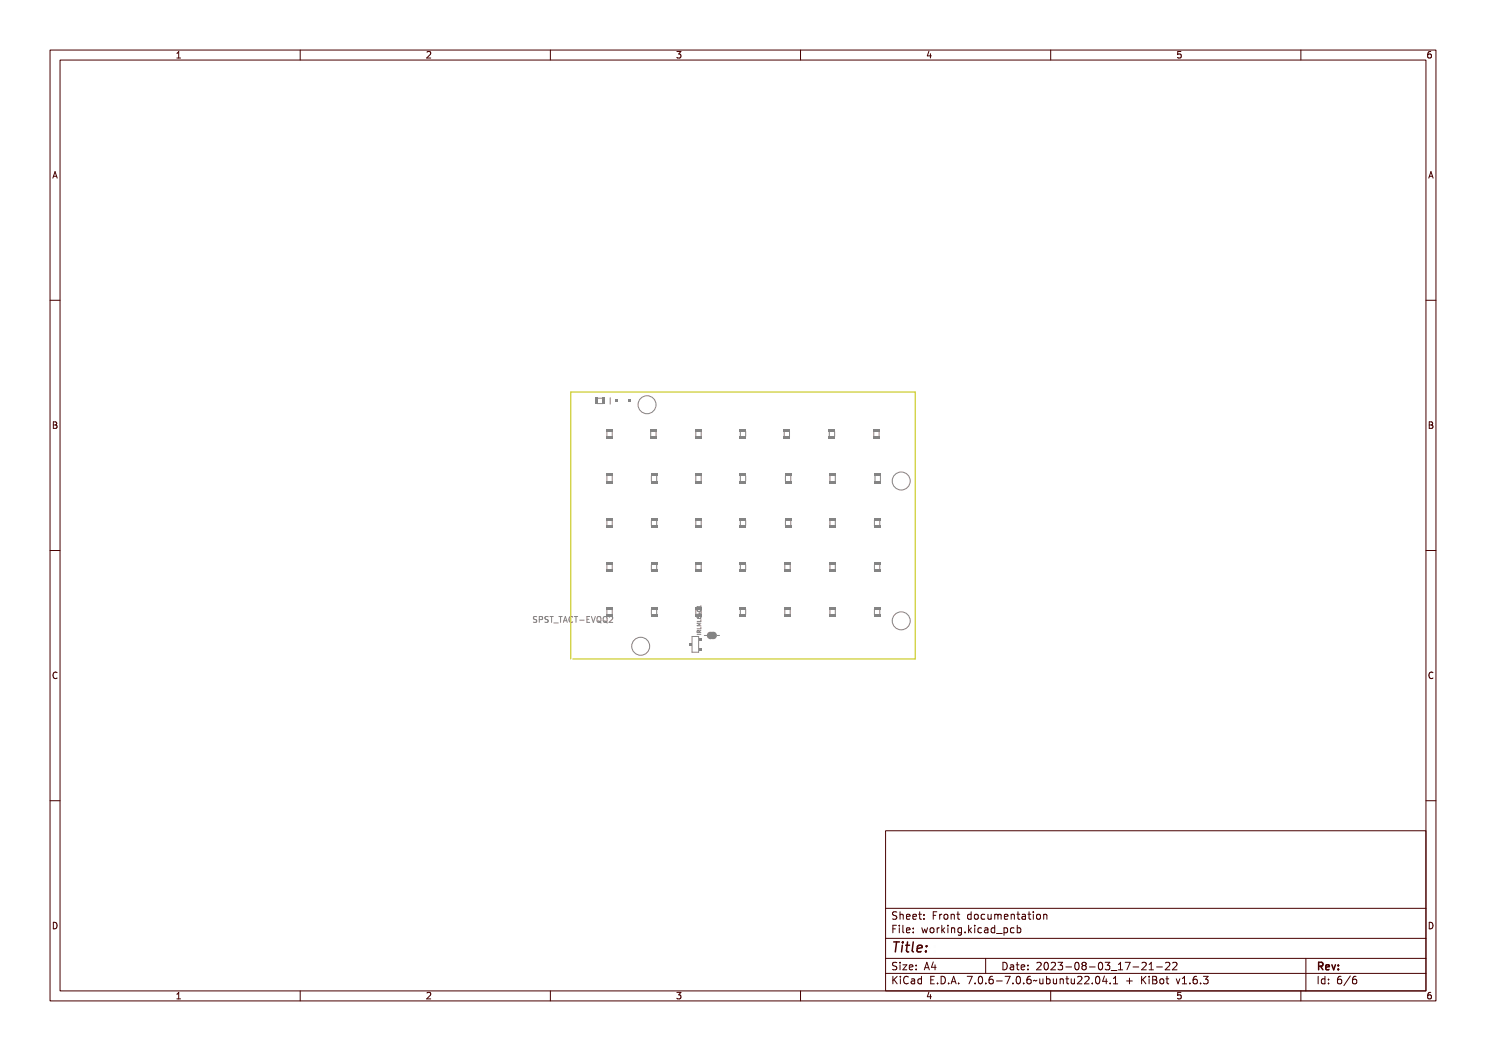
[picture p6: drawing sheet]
<svg xmlns="http://www.w3.org/2000/svg" width="297mm" height="210mm" viewBox="0 0 297 210" stroke-linecap="round" stroke-linejoin="round" font-family="sans-serif">
<defs><g id="words">
<text font-size="2.7" fill="#480000" x="178" y="190.3">Title:</text>
<g font-size="2" fill="#480000">
<text x="178" y="183.7">Sheet: Front documentation</text>
<text x="178" y="186.5">File: working.kicad_pcb</text>
<text x="178" y="193.9">Size: A4</text>
<text x="178" y="196.6">KiCad E.D.A. 7.0.6-7.0.6~ubuntu22.04.1 + KiBot v1.6.3</text>
<text x="200" y="193.9">Date: 2023-08-03_17-21-22</text>
<text x="263" y="196.6">Id: 6/6</text>
<text x="263" y="193.9">Rev:</text>
</g>
<g font-size="1.7" fill="#480000">
<text x="35" y="11.7">1</text>
<text x="85" y="11.7">2</text>
<text x="135" y="11.7">3</text>
<text x="185" y="11.7">4</text>
<text x="235" y="11.7">5</text>
<text x="285" y="11.7">6</text>
<text x="10.5" y="35.7">A</text>
<text x="285.5" y="35.7">A</text>
<text x="10.5" y="85.6">B</text>
<text x="285.5" y="85.6">B</text>
<text x="10.5" y="135.7">C</text>
<text x="285.5" y="135.7">C</text>
<text x="10.5" y="185.6">D</text>
<text x="285.5" y="185.6">D</text>
<text x="35" y="199.7">1</text>
<text x="85" y="199.7">2</text>
<text x="135" y="199.7">3</text>
<text x="185" y="199.7">4</text>
<text x="235" y="199.7">5</text>
<text x="285" y="199.7">6</text>
</g>
<text font-size="1.6" fill="#848484" x="108.6" y="124.4">SPST_TACT-EVQQ2</text>
</g></defs>
<g fill="none" stroke="#848484" stroke-width=".2">
<path d="M107.3 123.2h-.5l-.2 .2 .1 .3 .5 .2v.4h-.6M107.8 123.8h.4M108.2 123.2h-.4v1.2M108.8 123.3h.4h.2l-.1 .1a.23 .23 0 0 0-.3-.1 .23 .23 0 0 0-.1 .3 .23 .23 0 0 0 .2 .2 .36 .36 0 0 1 .2 .6 .36 .36 0 0 1-.6-.2 .27 .27 0 0 0 .4 .1 .27 .27 0 0 0 .1-.4 .37 .37 0 0 1-.4-.1 .37 .37 0 0 1 0-.5zM109.7 123.3h.3a.37 .37 0 0 1 .4 .4 .37 .37 0 0 1-.6 .3v.4h-.1zM109.8 123.4h.2a.22 .22 0 0 1 .3 .2 .22 .22 0 0 1-.3 .2h-.2zM110.7 123.3h.4h.2l-.1 .1a.23 .23 0 0 0-.3-.1 .23 .23 0 0 0-.1 .3 .23 .23 0 0 0 .2 .2 .36 .36 0 0 1 .2 .6 .36 .36 0 0 1-.6-.2 .27 .27 0 0 0 .4 .1 .27 .27 0 0 0 .1-.4 .37 .37 0 0 1-.4-.1 .37 .37 0 0 1 0-.5zM111.5 123.3h.8v.1h-.3v1h-.2v-1h-.3zM112.4 124.7l.9 .1zM113.4 123.3h.8v.1h-.3v1h-.2v-1h-.3zM114.6 123.3h.2l.4 1.1h-.2l-.1-.3h-.4l-.1 .3h-.1zM114.7 123.4l.2 .6h-.3z"/>
<path d="M115.4 123.4l.4-.2 .2 .1v.2a.4 .4 0 0 0-.5 .3 .4 .4 0 0 0 .5 .4v.2a.58 .58 0 0 1-.7-.3 .58 .58 0 0 1 .1-.7zM116.2 123.3h.9v.1h-.4v1h-.2v-1h-.3zM117.4 123.9h.4v.1h-.4zM118.2 123.3h.7v.1h-.6v.3h.5v.2h-.5v.4h.6v.1h-.7zM119 123.3h.2l.2 1 .3-1h.2l-.4 1.1h-.1zM120.1 123.4a.47 .47 0 0 1 .6 0 .47 .47 0 0 1 .1 .6l-.2 .4 .1 .1-.1 .1-.2-.2a.57 .57 0 0 1-.4-.9zM120.3 123.4a.46 .46 0 0 1 .3 .4 .46 .46 0 0 1-.3 .5l-.1-.5zM121 123.4a.47 .47 0 0 1 .7 0 .47 .47 0 0 1 0 .6l-.2 .4 .2 .1-.2 .1-.1-.2a.57 .57 0 0 1-.4-.9zM121.2 123.4a.46 .46 0 0 1 .4 .4 .46 .46 0 0 1-.4 .5l-.1-.5zM121.9 123.3a.41 .41 0 0 1 .7 .1 .41 .41 0 0 1-.3 .6l-.2 .3h.5v.1h-.7l.4-.5a.28 .28 0 0 0 .1-.5 .28 .28 0 0 0-.5 .1zM138.3 127.2h1.3v3.1h-1.3zM139.3 126.8h.8"/>
<path d="M139.3 123.2l.2 .4h.4l.2-.1-.1-.3h-.3l.1 .4M139.4 126.5l.1 .1h.5l.1-.1v.4l-.1-.2h-.5l-.1 .2zM139.4 125.6h.6l.1-.4v.5zM139.4 124.6h.7l-.6 .1 .4 .1-.4 .2 .6 .1h-.7v-.1l.4-.1-.4-.2zM139.4 124.4h.6l.1-.4v.5zM139.4 122.9l.5-.1 .2 .2h-.2l-.1 .3zM139.4 121.8h.6l.1-.2v.4l-.1-.1h-.5l-.1 .1zM139.4 123.5l.1 .3h.2a.24 .24 0 0 1 .1-.4 .24 .24 0 0 1 .3 .2 .24 .24 0 0 1-.2 .3 .34 .34 0 0 1-.4 0 .34 .34 0 0 1-.1-.4zM139.4 121.8a.36 .36 0 0 1 .4-.1 .36 .36 0 0 1 .2 .4 .37 .37 0 0 1-.4 .1 .37 .37 0 0 1-.2-.4zM139.4 125.9h.3l.1 .1 .3-.2-.3 .3 .3 .2h-.7zM139.5 122.4a.33 .33 0 0 1 .5 .1 .33 .33 0 0 1-.5-.1zM139.5 122.3h.6a.36 .36 0 0 1-.3 .4 .36 .36 0 0 1-.4-.4z"/>
<path d="M139.5 123h.4v.2zM139.5 126h.2v.2h-.2zM139.6 122.5h.5M139.7 126.4v-.4h-.3l-.1 .4h.8M139.8 122.4v.5l-.5-.2M140.1 126l-.4 .2M140.1 121v.4M140.1 123.8v.4h-.8M140.1 125.3v.3h-.8M140.1 124.5h-.8l.6 .3-.6 .2h.8M140.1 121.2h-.8l.2 .2"/>
<circle cx="139.7" cy="122.4" r=".07"/>
<circle cx="139.9" cy="123.6" r=".16"/>
</g>
<g fill="#848484">
<path d="M139.7 129.5h.6v.4h-.6z" fill-rule="evenodd"/>
<path d="M137.7 128.5h.6v.5h-.6z" fill-rule="evenodd"/>
<path d="M139.7 127.6h.6v.4h-.6z" fill-rule="evenodd"/>
</g>
<path d="M174.8 121.8v1M175.8 121.8v1" fill="none" stroke="#848484" stroke-width=".2"/>
<g fill="#848484">
<path d="M174.6 122.7h1.3v.6h-1.3z" fill-rule="evenodd"/>
<path d="M174.6 121.3h1.3v.6h-1.3z" fill-rule="evenodd"/>
</g>
<path d="M165.9 95.1v1M166.9 95.1v1" fill="none" stroke="#848484" stroke-width=".2"/>
<g fill="#848484">
<path d="M165.8 96h1.3v.6h-1.3z" fill-rule="evenodd"/>
<path d="M165.8 94.6h1.3v.6h-1.3z" fill-rule="evenodd"/>
</g>
<path d="M174.8 104v1M175.8 104v1M140.8 127h.5M143.3 127h.5" fill="none" stroke="#848484" stroke-width=".2"/>
<path d="M142 126.8l-.1 .2 .1 .1M142.5 126.8l.2 .2-.2 .1" fill="none" stroke="#848484" stroke-width="1.3"/>
<g fill="#848484">
<path d="M174.6 104.9h1.3v.6h-1.3z" fill-rule="evenodd"/>
<path d="M174.6 103.5h1.3v.6h-1.3z" fill-rule="evenodd"/>
</g>
<path d="M139.1 104v1M140.1 104v1" fill="none" stroke="#848484" stroke-width=".2"/>
<g fill="#848484">
<path d="M139 104.9h1.3v.6h-1.3z" fill-rule="evenodd"/>
<path d="M139 103.5h1.3v.6h-1.3z" fill-rule="evenodd"/>
</g>
<path d="M139.1 121.8v1M140.1 121.8v1" fill="none" stroke="#848484" stroke-width=".2"/>
<g fill="#848484">
<path d="M139 122.7h1.3v.6h-1.3z" fill-rule="evenodd"/>
<path d="M139 121.3h1.3v.6h-1.3z" fill-rule="evenodd"/>
</g>
<path d="M121.3 104v1M122.4 104v1" fill="none" stroke="#848484" stroke-width=".2"/>
<g fill="#848484">
<path d="M121.2 104.9h1.3v.6h-1.3z" fill-rule="evenodd"/>
<path d="M121.2 103.5h1.3v.6h-1.3z" fill-rule="evenodd"/>
</g>
<path d="M165.9 121.8v1M166.9 121.8v1" fill="none" stroke="#848484" stroke-width=".2"/>
<g fill="#848484">
<path d="M165.8 122.7h1.3v.6h-1.3z" fill-rule="evenodd"/>
<path d="M165.8 121.3h1.3v.6h-1.3z" fill-rule="evenodd"/>
</g>
<path d="M148 112.9v1M149 112.9v1" fill="none" stroke="#848484" stroke-width=".2"/>
<g fill="#848484">
<path d="M147.9 113.8h1.3v.6h-1.3z" fill-rule="evenodd"/>
<path d="M147.9 112.4h1.3v.6h-1.3z" fill-rule="evenodd"/>
</g>
<path d="M165.7 86.2v1M166.8 86.2v1" fill="none" stroke="#848484" stroke-width=".2"/>
<g fill="#848484">
<path d="M165.6 87.1h1.3v.6h-1.3z" fill-rule="evenodd"/>
<path d="M165.6 85.7h1.3v.6h-1.3z" fill-rule="evenodd"/>
</g>
<path d="M130.2 121.8v1M131.3 121.8v1" fill="none" stroke="#848484" stroke-width=".2"/>
<g fill="#848484">
<path d="M130.1 122.7h1.3v.6h-1.3z" fill-rule="evenodd"/>
<path d="M130.1 121.3h1.3v.6h-1.3z" fill-rule="evenodd"/>
</g>
<path d="M148 104v1M149 104v1" fill="none" stroke="#848484" stroke-width=".2"/>
<g fill="#848484">
<path d="M147.9 104.9h1.3v.6h-1.3z" fill-rule="evenodd"/>
<path d="M147.9 103.5h1.3v.6h-1.3z" fill-rule="evenodd"/>
</g>
<path d="M174.6 86.2v1M175.7 86.2v1" fill="none" stroke="#848484" stroke-width=".2"/>
<g fill="#848484">
<path d="M174.5 87.1h1.3v.6h-1.3z" fill-rule="evenodd"/>
<path d="M174.5 85.7h1.3v.6h-1.3z" fill-rule="evenodd"/>
</g>
<path d="M139.1 112.9v1M140.1 112.9v1" fill="none" stroke="#848484" stroke-width=".2"/>
<g fill="#848484">
<path d="M139 113.8h1.3v.6h-1.3z" fill-rule="evenodd"/>
<path d="M139 112.4h1.3v.6h-1.3z" fill-rule="evenodd"/>
</g>
<path d="M174.8 112.9v1M175.8 112.9v1" fill="none" stroke="#848484" stroke-width=".2"/>
<g fill="#848484">
<path d="M174.6 113.8h1.3v.6h-1.3z" fill-rule="evenodd"/>
<path d="M174.6 112.4h1.3v.6h-1.3z" fill-rule="evenodd"/>
</g>
<path d="M122 79.5v1.2" fill="none" stroke="#848484" stroke-width=".2"/>
<g fill="#848484">
<path d="M123 79.9h.5v.5h-.5z" fill-rule="evenodd"/>
<path d="M125.5 79.9h.5v.5h-.5z" fill-rule="evenodd"/>
</g>
<path d="M148 95.1v1M149 95.1v1" fill="none" stroke="#848484" stroke-width=".2"/>
<g fill="#848484">
<path d="M147.9 96h1.3v.6h-1.3z" fill-rule="evenodd"/>
<path d="M147.9 94.6h1.3v.6h-1.3z" fill-rule="evenodd"/>
</g>
<path d="M130.2 95.1v1M131.3 95.1v1" fill="none" stroke="#848484" stroke-width=".2"/>
<g fill="#848484">
<path d="M130.1 96h1.3v.6h-1.3z" fill-rule="evenodd"/>
<path d="M130.1 94.6h1.3v.6h-1.3z" fill-rule="evenodd"/>
</g>
<path d="M165.9 104v1M166.9 104v1" fill="none" stroke="#848484" stroke-width=".2"/>
<g fill="#848484">
<path d="M165.8 104.9h1.3v.6h-1.3z" fill-rule="evenodd"/>
<path d="M165.8 103.5h1.3v.6h-1.3z" fill-rule="evenodd"/>
</g>
<path d="M139.1 86.2v1M140.1 86.2v1" fill="none" stroke="#848484" stroke-width=".2"/>
<g fill="#848484">
<path d="M139 87.1h1.3v.6h-1.3z" fill-rule="evenodd"/>
<path d="M139 85.7h1.3v.6h-1.3z" fill-rule="evenodd"/>
</g>
<path d="M148 86.2v1M149 86.2v1" fill="none" stroke="#848484" stroke-width=".2"/>
<g fill="#848484">
<path d="M147.9 87.1h1.3v.6h-1.3z" fill-rule="evenodd"/>
<path d="M147.9 85.7h1.3v.6h-1.3z" fill-rule="evenodd"/>
</g>
<path d="M157 95.1v1M158.1 95.1v1" fill="none" stroke="#848484" stroke-width=".2"/>
<g fill="#848484">
<path d="M156.9 96h1.3v.6h-1.3z" fill-rule="evenodd"/>
<path d="M156.9 94.6h1.3v.6h-1.3z" fill-rule="evenodd"/>
</g>
<path d="M121.3 112.9v1M122.4 112.9v1" fill="none" stroke="#848484" stroke-width=".2"/>
<g fill="#848484">
<path d="M121.2 113.8h1.3v.6h-1.3z" fill-rule="evenodd"/>
<path d="M121.2 112.4h1.3v.6h-1.3z" fill-rule="evenodd"/>
</g>
<path d="M156.7 86.2v1M157.8 86.2v1" fill="none" stroke="#848484" stroke-width=".2"/>
<g fill="#848484">
<path d="M156.6 87.1h1.3v.6h-1.3z" fill-rule="evenodd"/>
<path d="M156.6 85.7h1.3v.6h-1.3z" fill-rule="evenodd"/>
</g>
<path d="M121.3 121.8v1M122.4 121.8v1" fill="none" stroke="#848484" stroke-width=".2"/>
<g fill="#848484">
<path d="M121.2 122.7h1.3v.6h-1.3z" fill-rule="evenodd"/>
<path d="M121.2 121.3h1.3v.6h-1.3z" fill-rule="evenodd"/>
</g>
<path d="M156.9 121.8v1M157.9 121.8v1" fill="none" stroke="#848484" stroke-width=".2"/>
<g fill="#848484">
<path d="M156.7 122.7h1.3v.6h-1.3z" fill-rule="evenodd"/>
<path d="M156.7 121.3h1.3v.6h-1.3z" fill-rule="evenodd"/>
</g>
<path d="M156.9 112.9v1M157.9 112.9v1" fill="none" stroke="#848484" stroke-width=".2"/>
<g fill="#848484">
<path d="M156.7 113.8h1.3v.6h-1.3z" fill-rule="evenodd"/>
<path d="M156.7 112.4h1.3v.6h-1.3z" fill-rule="evenodd"/>
</g>
<path d="M139.1 95.1v1M140.1 95.1v1" fill="none" stroke="#848484" stroke-width=".2"/>
<g fill="#848484">
<path d="M139 96h1.3v.6h-1.3z" fill-rule="evenodd"/>
<path d="M139 94.6h1.3v.6h-1.3z" fill-rule="evenodd"/>
</g>
<path d="M165.9 112.9v1M166.9 112.9v1" fill="none" stroke="#848484" stroke-width=".2"/>
<g fill="#848484">
<path d="M165.8 113.8h1.3v.6h-1.3z" fill-rule="evenodd"/>
<path d="M165.8 112.4h1.3v.6h-1.3z" fill-rule="evenodd"/>
</g>
<path d="M130.1 86.2v1M131.1 86.2v1" fill="none" stroke="#848484" stroke-width=".2"/>
<g fill="#848484">
<path d="M129.9 87.1h1.3v.6h-1.3z" fill-rule="evenodd"/>
<path d="M129.9 85.7h1.3v.6h-1.3z" fill-rule="evenodd"/>
</g>
<g fill="none" stroke="#848484" stroke-width=".2">
<path d="M174.9 95.1v1M176 95.1v1"/>
<circle cx="129.3" cy="80.9" r="1.8"/>
<circle cx="180.1" cy="96.1" r="1.8"/>
<circle cx="128.1" cy="129.1" r="1.8"/>
<circle cx="180.1" cy="124.1" r="1.8"/>
</g>
<g fill="#848484">
<path d="M174.8 96h1.3v.6h-1.3z" fill-rule="evenodd"/>
<path d="M174.8 94.6h1.3v.6h-1.3z" fill-rule="evenodd"/>
</g>
<path d="M157 104v1M158.1 104v1" fill="none" stroke="#848484" stroke-width=".2"/>
<g fill="#848484">
<path d="M156.9 104.9h1.3v.6h-1.3z" fill-rule="evenodd"/>
<path d="M156.9 103.5h1.3v.6h-1.3z" fill-rule="evenodd"/>
</g>
<path d="M121.3 86.2v1M122.4 86.2v1" fill="none" stroke="#848484" stroke-width=".2"/>
<g fill="#848484">
<path d="M121.2 87.1h1.3v.6h-1.3z" fill-rule="evenodd"/>
<path d="M121.2 85.7h1.3v.6h-1.3z" fill-rule="evenodd"/>
</g>
<path d="M148 121.8v1M149 121.8v1" fill="none" stroke="#848484" stroke-width=".2"/>
<g fill="#848484">
<path d="M147.9 122.7h1.3v.6h-1.3z" fill-rule="evenodd"/>
<path d="M147.9 121.3h1.3v.6h-1.3z" fill-rule="evenodd"/>
</g>
<path d="M130.2 112.9v1M131.3 112.9v1" fill="none" stroke="#848484" stroke-width=".2"/>
<g fill="#848484">
<path d="M130.1 113.8h1.3v.6h-1.3z" fill-rule="evenodd"/>
<path d="M130.1 112.4h1.3v.6h-1.3z" fill-rule="evenodd"/>
</g>
<path d="M130.2 104v1M131.3 104v1" fill="none" stroke="#848484" stroke-width=".2"/>
<g fill="#848484">
<path d="M130.1 104.9h1.3v.6h-1.3z" fill-rule="evenodd"/>
<path d="M130.1 103.5h1.3v.6h-1.3z" fill-rule="evenodd"/>
</g>
<path d="M121.3 95.1v1M122.4 95.1v1" fill="none" stroke="#848484" stroke-width=".2"/>
<g fill="#848484">
<path d="M121.2 96h1.3v.6h-1.3z" fill-rule="evenodd"/>
<path d="M121.2 94.6h1.3v.6h-1.3z" fill-rule="evenodd"/>
</g>
<path d="M119.4 79.6h1M119.4 80.6h1" fill="none" stroke="#848484" stroke-width=".2"/>
<g fill="#848484">
<path d="M118.9 79.5h.6v1.3h-.6z" fill-rule="evenodd"/>
<path d="M120.3 79.5h.6v1.3h-.6z" fill-rule="evenodd"/>
</g>
<path d="M114.1 131.7v-53.4h68.8v53.4h-68.4" fill="none" stroke="#c2c200" stroke-width=".2"/>
<g fill="none" stroke="#480000" stroke-width=".2">
<path d="M10 10h277v190h-277zM12 12h273v186h-273zM60 10v2M110 10v2M160 10v2M210 10v2M260 10v2M10 60h2M285 60h2M10 110h2M285 110h2M10 160h2"/>
<path d="M285 160h2M177 166h108v32h-108zM60 198v2M110 198v2M160 198v2M177 181.5h108M177 187.5h108M177 191.5h108M177 194.5h108M178.1 195.2h.2v.6l.6-.6h.3l-.6 .6 .6 .8h-.2l-.5-.7-.2 .2v.5h-.2zM178.2 185h.9v.2h-.7v.4h.6v.2h-.6v.7h-.2zM178.3 182.4l.5-.1h.2v.2a.31 .31 0 0 0-.5-.1 .31 .31 0 0 0 0 .5 .5 .5 0 0 1 .6 .6 .5 .5 0 0 1-.8 .2l-.1-.2a.34 .34 0 0 0 .4 .1 .34 .34 0 0 0 .1-.5 .47 .47 0 0 1-.5-.2 .47 .47 0 0 1 .1-.5z"/>
<path d="M178.3 192.5l.5-.1h.2v.2a.31 .31 0 0 0-.5-.1 .31 .31 0 0 0 0 .5 .5 .5 0 0 1 .6 .6 .5 .5 0 0 1-.8 .2l-.1-.2a.34 .34 0 0 0 .4 .1 .34 .34 0 0 0 .1-.5 .47 .47 0 0 1-.5-.2 .47 .47 0 0 1 .1-.5zM179.4 182.2h.2v.6a.35 .35 0 0 1 .4-.1 .35 .35 0 0 1 .2 .4v.6h-.2v-.8h-.4v.8h-.2zM179.5 185.4h.4v.9h.4v.2h-.9v-.2h.3v-.8h-.2zM179.5 192.8h.4v.9h.4v.1h-.9v-.1h.3v-.8h-.2zM179.5 195.6h.4v.9h.4v.1h-.9v-.1h.3v-.8h-.2zM179.7 184.9h.2v.3h-.2zM179.7 192.3h.2v.3h-.2zM179.7 195.1h.2v.3h-.2zM180.6 184.9h.4v1.3l.4 .1v.2l-.5-.2v-1.2h-.3zM180.6 192.8h.8l-.6 .9h.6v.1h-.8l.6-.9h-.6zM180.7 182.8l.1-.1a.49 .49 0 0 1 .5 0 .49 .49 0 0 1 .2 .5h-.8a.42 .42 0 0 0 .3 .4 .42 .42 0 0 0 .4-.1 .47 .47 0 0 1-.4 .3 .47 .47 0 0 1-.4-.3zM180.7 195.4a.4 .4 0 0 1 .4-.3 .4 .4 0 0 1 .4 .3 .56 .56 0 0 0-.8 .4 .56 .56 0 0 0 .5 .7l.3-.1a.43 .43 0 0 1-.5 .3 .43 .43 0 0 1-.4-.4v-.6z"/>
<path d="M180.8 182.9l.4-.1 .1 .3h-.6zM181.8 195.6l.3-.1a.43 .43 0 0 1 .5 .5v.6h-.1v-.1a.38 .38 0 0 1-.5 .2 .38 .38 0 0 1-.2-.5 .38 .38 0 0 1 .4-.2h.3a.35 .35 0 0 0-.3-.4 .35 .35 0 0 0-.4 .2zM181.9 182.8l.1-.1a.49 .49 0 0 1 .5 0 .49 .49 0 0 1 .2 .5h-.8a.42 .42 0 0 0 .3 .4 .42 .42 0 0 0 .5-.1 .47 .47 0 0 1-.5 .3 .47 .47 0 0 1-.4-.3zM181.9 185.5l.1-.1a.49 .49 0 0 1 .5 0 .49 .49 0 0 1 .2 .5h-.8a.42 .42 0 0 0 .3 .4 .42 .42 0 0 0 .5-.1 .47 .47 0 0 1-.5 .3 .47 .47 0 0 1-.4-.3zM181.9 192.9l.1-.1a.49 .49 0 0 1 .5 0 .49 .49 0 0 1 .2 .5h-.8a.42 .42 0 0 0 .3 .4 .42 .42 0 0 0 .5-.1 .47 .47 0 0 1-.5 .3 .47 .47 0 0 1-.4-.3zM182 196.2l.5-.1a.31 .31 0 0 1-.2 .4 .31 .31 0 0 1-.4-.1zM182 182.9l.4-.1 .1 .3h-.6zM182 185.6l.4-.1 .1 .3h-.6zM182 193l.4-.1 .1 .3h-.6zM183 195.7l.4-.2 .2 .2v-.6h.2v1.5h-.2v-.1a.42 .42 0 0 1-.5 .1 .42 .42 0 0 1-.2-.5zM183.2 195.8l.1-.1a.4 .4 0 0 1 .3 .4 .4 .4 0 0 1-.3 .4l-.2-.2zM183.2 182.3h.2v.4h.4v.1h-.4v.7l.4 .1v.1h-.4l-.1-.1-.1-.8h-.3v-.1h.3z"/>
<path d="M183.3 185.4h.2v.3h-.2zM183.3 186.2h.2v.3h-.2zM183.3 192.8h.2v.3h-.2zM183.3 193.6h.2v.2h-.2zM184.5 182.7h.2v.3h-.2zM184.5 183.5h.2v.2h-.2zM185.2 185.4h.2l.2 .8 .1-.5h.2l.2 .5 .1-.8h.2l-.2 1.1h-.2l-.2-.7-.2 .7h-.1zM185.4 195.2h.9v.2h-.7v.4h.6v.2h-.6v.5h.7v.1h-.9zM185.7 192.4h.2l.5 1.4h-.2l-.1-.3h-.5l-.1 .3h-.2zM185.8 192.6l.2 .7h-.4zM186.6 182.3h.9v.2h-.7v.4h.6v.2h-.6v.6h-.2zM186.8 185.6l.1-.1a.39 .39 0 0 1 .4 .4 .39 .39 0 0 1-.4 .4l-.1-.2z"/>
<path d="M186.9 196.4h.2v.2h-.2zM187.1 192.4h.2v.9h.2v.2h-.2v.3h-.2v-.3h-.6zM187.1 192.6v.7h-.4zM187.8 195.2a.76 .76 0 0 1 .9 .7 .76 .76 0 0 1-.9 .7zM188 195.4a.57 .57 0 0 1 .5 .5 .57 .57 0 0 1-.5 .6zM188 182.7h.2v.2v-.1a.29 .29 0 0 1 .3-.2 .29 .29 0 0 1 .3 .3 .37 .37 0 0 0-.5-.1 .37 .37 0 0 0-.1 .4v.5h-.2zM188 185.4h.2v.2v-.1a.29 .29 0 0 1 .3-.2 .29 .29 0 0 1 .3 .3 .37 .37 0 0 0-.5-.1 .37 .37 0 0 0-.1 .4v.6h-.2zM189.1 184.9h.1v.9l.5-.4h.2l-.4 .4 .5 .7h-.2l-.4-.6-.2 .1v.5h-.1zM189.2 182.9l.1-.1a.39 .39 0 0 1 .4 .4 .39 .39 0 0 1-.4 .4l-.1-.2zM189.3 196.4h.3v.2h-.3zM190.2 182.7h.2v.1a.35 .35 0 0 1 .4-.1 .35 .35 0 0 1 .3 .4v.6h-.2l-.1-.8h-.3l-.1 .8h-.2zM190.3 185.4h.4v.9h.4v.2h-.9v-.2h.4v-.8h-.3z"/>
<path d="M190.5 195.2h.3l.4 1.4h-.2l-.1-.3h-.5l-.1 .3h-.2zM190.6 184.9h.1v.3h-.1zM190.6 195.4l.2 .7h-.4zM191.4 185.4h.2v.1a.35 .35 0 0 1 .4-.1 .35 .35 0 0 1 .3 .4v.7h-.2l-.1-.9h-.3l-.1 .9h-.2zM191.7 182.3h.1v.4h.4v.1h-.4v.7l.4 .1v.1h-.4l-.1-.1v-.8h-.3v-.1h.3zM191.7 196.4h.3v.2h-.3zM192.7 185.5l.3-.2 .3 .2v-.1h.2v1a.53 .53 0 0 1-.8 .4v-.2a.36 .36 0 0 0 .4 .1 .36 .36 0 0 0 .2-.4l-.1 .1a.53 .53 0 0 1-.7-.3 .53 .53 0 0 1 .2-.6zM192.8 185.6l.1-.1a.39 .39 0 0 1 .4 .4 .39 .39 0 0 1-.4 .4l-.1-.2zM193.8 195.2h.9l-.5 1.4h-.2l.5-1.2h-.7zM193.9 182.8l.3-.2 .3 .2v-.6h.2v1.5h-.2v-.1a.42 .42 0 0 1-.6 .1 .42 .42 0 0 1-.1-.5zM194.1 182.8a.4 .4 0 0 1 .4 .4 .4 .4 0 0 1-.4 .4l-.2-.4zM194.1 186.2h.3v.3h-.3z"/>
<path d="M195.1 184.9h.2v.9l.4-.4h.3l-.5 .4 .5 .7h-.2l-.4-.6-.1 .1v.5h-.2zM195.2 182.9l.1-.1a.39 .39 0 0 1 .4 .4 .39 .39 0 0 1-.4 .4l-.1-.2zM195.3 196.4h.3v.2h-.3zM196.3 185.4h.5v.9h.3v.2h-.9v-.2h.4v-.8h-.3zM196.3 195.4a.57 .57 0 0 1 .7 0 .57 .57 0 0 1 .1 .8 .5 .5 0 0 1-.6 .5 .5 .5 0 0 1-.3-.8zM196.4 182.8a.39 .39 0 0 1 .4-.2 .39 .39 0 0 1 .3 .3 .4 .4 0 0 0-.6 0 .4 .4 0 0 0 0 .6 .4 .4 0 0 0 .6 0 .45 .45 0 0 1-.6 .3 .45 .45 0 0 1-.3-.6zM196.5 195.4a.61 .61 0 0 1 .4 1l-.1 .1a.61 .61 0 0 1-.4-1zM196.6 184.9h.2v.3h-.2zM197 191.5v3M197.4 182.7h.2v.8l.2 .1 .3-.2v-.7h.2v1h-.2v-.1a.35 .35 0 0 1-.4 .2 .35 .35 0 0 1-.3-.5zM197.6 185.5a.39 .39 0 0 1 .4-.2 .39 .39 0 0 1 .3 .3 .4 .4 0 0 0-.6 0 .4 .4 0 0 0 0 .6 .4 .4 0 0 0 .6 0 .45 .45 0 0 1-.6 .3 .45 .45 0 0 1-.3-.6zM197.7 196.4h.3v.2h-.3z"/>
<path d="M198.6 182.7l.5 .1 .3-.1 .2 1h-.2l-.1-.9-.2 .1v.8h-.1l-.2-.9-.1 .9h-.1zM198.7 185.4l.2-.1a.43 .43 0 0 1 .6 .5v.7h-.2v-.2a.38 .38 0 0 1-.5 .2 .38 .38 0 0 1-.2-.5 .38 .38 0 0 1 .5-.2h.2a.35 .35 0 0 0-.3-.4 .35 .35 0 0 0-.3 .2zM198.7 195.4a.38 .38 0 0 1 .4-.3 .38 .38 0 0 1 .3 .3 .43 .43 0 0 0-.5 0 .43 .43 0 0 0-.1 .5 .46 .46 0 0 1 .7 .1 .46 .46 0 0 1-.2 .6 .46 .46 0 0 1-.7-.2zM198.8 186l.5-.1a.31 .31 0 0 1-.1 .4 .31 .31 0 0 1-.4-.1zM199.9 185.5l.3-.2 .3 .2v-.6h.2v1.6h-.2v-.2a.42 .42 0 0 1-.5 .1 .42 .42 0 0 1-.2-.5zM199.9 182.8l.2-.1a.49 .49 0 0 1 .5 0 .49 .49 0 0 1 .1 .5h-.7a.42 .42 0 0 0 .2 .4 .42 .42 0 0 0 .5-.1 .47 .47 0 0 1-.4 .3 .47 .47 0 0 1-.5-.3zM200 196h.5v.2h-.5zM200 185.6l.1-.1a.39 .39 0 0 1 .4 .4 .39 .39 0 0 1-.4 .4l-.1-.2zM200.1 182.9l.3-.1 .2 .3h-.6zM200.1 192.4a.76 .76 0 0 1 1 .7 .76 .76 0 0 1-1 .7zM200.3 192.6a.57 .57 0 0 1 .6 .5 .57 .57 0 0 1-.6 .6zM200.9 186.8l1.2 .1z"/>
<path d="M201 195.2h.9l-.5 1.4h-.2l.5-1.2h-.7zM201.1 182.7h.1v.1a.35 .35 0 0 1 .5-.1 .35 .35 0 0 1 .2 .4v.6h-.2v-.8h-.4l-.1 .8h-.1zM201.4 192.8l.3-.1a.43 .43 0 0 1 .5 .5v.6h-.1v-.1a.38 .38 0 0 1-.5 .2 .38 .38 0 0 1-.2-.5 .38 .38 0 0 1 .4-.2h.3a.35 .35 0 0 0-.3-.4 .35 .35 0 0 0-.4 .2zM201.6 193.4l.5-.1a.31 .31 0 0 1-.2 .4 .31 .31 0 0 1-.4-.1zM202.2 185.4h.2v.1a.53 .53 0 0 1 .8 .3 .53 .53 0 0 1-.6 .7l-.2-.2v.6h-.2zM202.5 182.3h.2v.4h.4v.1h-.4v.7l.4 .1v.1h-.4l-.2-.1v-.8h-.3v-.1h.3zM202.5 185.6l.1-.1a.4 .4 0 0 1 .4 .4 .4 .4 0 0 1-.4 .4l-.2-.2zM202.5 196.4h.3v.2h-.3zM202.8 192.4h.2v.4h.4v.1h-.4v.7l.4 .1v.1h-.4l-.2-.1v-.8h-.3v-.1h.3zM203.5 182.7l.3-.1a.43 .43 0 0 1 .5 .5v.6h-.2v-.1a.38 .38 0 0 1-.5 .2 .38 .38 0 0 1-.2-.5 .38 .38 0 0 1 .5-.2h.2a.35 .35 0 0 0-.2-.4 .35 .35 0 0 0-.4 .2zM203.5 195.4a.57 .57 0 0 1 .8 0 .57 .57 0 0 1 0 .8 .5 .5 0 0 1-.6 .5 .5 .5 0 0 1-.3-.8zM203.6 185.5a.39 .39 0 0 1 .4-.2 .39 .39 0 0 1 .3 .3 .4 .4 0 0 0-.5 0 .4 .4 0 0 0 0 .6 .4 .4 0 0 0 .5 0 .45 .45 0 0 1-.6 .3 .45 .45 0 0 1-.2-.6z"/>
<path d="M203.7 183.3l.4-.1a.31 .31 0 0 1-.1 .4 .31 .31 0 0 1-.4-.1zM203.7 195.4a.61 .61 0 0 1 .4 1l-.1 .1a.61 .61 0 0 1-.3-1zM203.9 192.9l.1-.1a.49 .49 0 0 1 .5 0 .49 .49 0 0 1 .2 .5h-.8a.42 .42 0 0 0 .3 .4 .42 .42 0 0 0 .5-.1 .47 .47 0 0 1-.5 .3 .47 .47 0 0 1-.4-.3zM204 193l.4-.1 .1 .3h-.6zM204.7 184.9h.1v.6a.53 .53 0 0 1 .8 .3 .53 .53 0 0 1-.6 .7l-.2-.2v.2h-.1zM204.9 182.3h.2v.4h.4v.1h-.4v.7l.4 .1v.1h-.4l-.2-.1v-.8h-.3v-.1h.3zM204.9 185.6l.1-.1a.39 .39 0 0 1 .4 .4 .39 .39 0 0 1-.4 .4l-.1-.2zM204.9 196.4h.3v.2h-.3zM205.3 192.8h.2v.3h-.2zM205.3 193.6h.2v.2h-.2zM205.9 182.7h.5v.9h.3v.1h-.9v-.1h.4v-.8h-.3zM205.9 195.4a.38 .38 0 0 1 .4-.3 .38 .38 0 0 1 .3 .3 .43 .43 0 0 0-.5 0 .43 .43 0 0 0-.1 .5 .46 .46 0 0 1 .7 .1 .46 .46 0 0 1-.2 .6 .46 .46 0 0 1-.6-.2z"/>
<path d="M206.2 182.2h.2v.3h-.2zM207 196l1-.1a.49 .49 0 0 1-.8 .1l-.2 .2zM207.3 182.9l.1-.1a.39 .39 0 0 1 .4 .4 .39 .39 0 0 1-.4 .4l-.2-.2zM207.4 192.5a.53 .53 0 0 1 .8 .1 .53 .53 0 0 1-.3 .7l-.3 .4h.7v.1h-.9l.3-.5a.4 .4 0 0 0 .3-.4 .4 .4 0 0 0-.3-.4l-.3 .2zM208.3 182.7h.1v.1a.35 .35 0 0 1 .5-.1 .35 .35 0 0 1 .2 .4v.6h-.2v-.8h-.4l-.1 .8h-.1zM208.3 195.6h.1l.1 .8 .2 .1 .2-.2v-.7h.2v1h-.2v-.1a.35 .35 0 0 1-.4 .2 .35 .35 0 0 1-.2-.5zM208.7 192.6a.57 .57 0 0 1 .7 0 .57 .57 0 0 1 .1 .8 .5 .5 0 0 1-.6 .5 .5 .5 0 0 1-.3-.8zM208.9 192.6a.61 .61 0 0 1 .3 1l-.1 .1a.61 .61 0 0 1-.3-1zM209.5 195.1h.2v.6a.53 .53 0 0 1 .7 .3 .53 .53 0 0 1-.6 .7l-.1-.2v.1h-.2zM209.7 195.8l.1-.1a.4 .4 0 0 1 .4 .4 .4 .4 0 0 1-.4 .4l-.1-.2zM209.8 192.5a.53 .53 0 0 1 .8 .1 .53 .53 0 0 1-.3 .7l-.3 .4h.7v.1h-.9l.3-.5a.4 .4 0 0 0 .3-.4 .4 .4 0 0 0-.3-.4l-.3 .2zM210 198v2"/>
<path d="M210.7 195.6h.2v.8l.2 .1 .2-.2v-.7h.2v1h-.2v-.1a.35 .35 0 0 1-.4 .2 .35 .35 0 0 1-.2-.5zM211 192.4a.46 .46 0 0 1 .6 0 .46 .46 0 0 1 .1 .6l-.1 .1a.47 .47 0 0 1 .2 .7 .47 .47 0 0 1-.7 0l-.1-.2a.35 .35 0 0 0 .5 .1 .35 .35 0 0 0 0-.5h-.3v-.2a.29 .29 0 0 0 .4-.1 .29 .29 0 0 0-.1-.4 .29 .29 0 0 0-.4 .1h-.1zM211.9 195.6h.2v.1a.35 .35 0 0 1 .4-.1 .35 .35 0 0 1 .2 .4v.6h-.2v-.8h-.4v.8h-.2zM212.4 193.2h.5v.2h-.5zM213.3 195.2h.2v.4h.4v.1h-.4v.7l.4 .1v.1h-.4l-.2-.1v-.8h-.3v-.1h.3zM213.5 192.6a.57 .57 0 0 1 .7 0 .57 .57 0 0 1 .1 .8 .5 .5 0 0 1-.6 .5 .5 .5 0 0 1-.3-.8zM213.7 192.6a.61 .61 0 0 1 .3 1v.1a.61 .61 0 0 1-.4-1zM214.3 195.6h.2v.8l.2 .1 .2-.2v-.7h.2v1h-.2v-.1a.35 .35 0 0 1-.4 .2 .35 .35 0 0 1-.2-.5zM214.7 192.5a.41 .41 0 0 1 .7-.1 .41 .41 0 0 1-.2 .7 .42 .42 0 0 1 .2 .6 .42 .42 0 0 1-.7 0 .42 .42 0 0 1 .2-.6l-.3-.2zM215.5 195.3a.53 .53 0 0 1 .8 .1 .53 .53 0 0 1-.3 .7l-.3 .4h.6v.1h-.9l.4-.5a.4 .4 0 0 0 .3-.4 .4 .4 0 0 0-.3-.4l-.3 .2zM216 193.2h.5v.2h-.5zM216.7 195.3a.53 .53 0 0 1 .8 .1 .53 .53 0 0 1-.3 .7l-.3 .4h.6v.1h-.9l.4-.5a.4 .4 0 0 0 .3-.4 .4 .4 0 0 0-.3-.4l-.3 .2z"/>
<path d="M217.1 192.6a.57 .57 0 0 1 .7 0 .57 .57 0 0 1 .1 .8 .5 .5 0 0 1-.6 .5 .5 .5 0 0 1-.3-.8zM217.3 192.6a.61 .61 0 0 1 .3 1v.1a.61 .61 0 0 1-.4-1zM218.2 196.4h.2v.2h-.2zM218.2 192.4a.46 .46 0 0 1 .6 0 .46 .46 0 0 1 .1 .6l-.1 .1a.47 .47 0 0 1 .2 .7 .47 .47 0 0 1-.7 0l-.1-.2a.35 .35 0 0 0 .5 .1 .35 .35 0 0 0 0-.5h-.3v-.2a.29 .29 0 0 0 .4-.1 .29 .29 0 0 0-.1-.4 .29 .29 0 0 0-.4 .1h-.1zM219.2 195.4a.57 .57 0 0 1 .7 0 .57 .57 0 0 1 .1 .8 .5 .5 0 0 1-.7 .5 .5 .5 0 0 1-.3-.8zM219.2 194.2l1.3 .1zM219.4 195.4a.61 .61 0 0 1 .3 1l-.1 .1a.61 .61 0 0 1-.3-1zM220.7 192.5l.5-.1v1.3h.3v.1h-.8v-.1h.3v-1.1h-.3zM220.8 195.2h.2v.9h.2v.2h-.2v.3h-.2v-.3h-.6zM220.8 195.4v.7h-.4zM221.8 196.4h.2v.2h-.2zM221.8 192.4h.9l-.5 1.4h-.2l.5-1.2h-.7z"/>
<path d="M222.8 195.3l.5-.1v1.3h.3v.1h-.8v-.1h.3v-1.1h-.3zM223.2 193.2h.5v.2h-.5zM224.2 192.5a.53 .53 0 0 1 .8 .1 .53 .53 0 0 1-.3 .7l-.3 .4h.7v.1h-.9l.3-.5a.4 .4 0 0 0 .4-.4 .4 .4 0 0 0-.4-.4l-.3 .2zM225.4 195.5h.2v.4h.4v.2h-.4v.4h-.2v-.4h-.4v-.2h.4zM225.5 192.5l.5-.1v1.3h.3v.1h-.8v-.1h.3v-1.1h-.3zM226.8 193.2h.5v.2h-.5zM227.5 195.2h.2v.6l.6-.6h.2l-.6 .6 .6 .8h-.2l-.5-.7-.1 .2v.5h-.2zM227.8 192.5a.53 .53 0 0 1 .8 .1 .53 .53 0 0 1-.2 .7l-.4 .4h.7v.1h-.9l.3-.5a.4 .4 0 0 0 .4-.4 .4 .4 0 0 0-.4-.4l-.3 .2zM228.8 195.6h.4v.9h.4v.1h-.9v-.1h.4v-.8h-.3zM229 192.5a.53 .53 0 0 1 .8 .1 .53 .53 0 0 1-.2 .7l-.4 .4h.7v.1h-.9l.3-.5a.4 .4 0 0 0 .4-.4 .4 .4 0 0 0-.4-.4l-.3 .2zM229.1 195.1h.1v.3h-.1zM229.9 195.2h.4a.35 .35 0 0 1 .5 .2 .35 .35 0 0 1-.3 .5 .41 .41 0 0 1 .3 .5 .41 .41 0 0 1-.5 .2h-.4z"/>
<path d="M230.1 196h.2a.27 .27 0 0 1 .3 .2 .27 .27 0 0 1-.3 .3h-.2zM230.1 195.4h.2a.23 .23 0 0 1 .3 .2 .23 .23 0 0 1-.3 .2h-.2zM231.2 193.2h1.1M231.3 195.8l.1-.1a.39 .39 0 0 1 .4 .4 .39 .39 0 0 1-.4 .4l-.1-.2zM232.6 195.2h.1v.4h.4v.1h-.4l.1 .7 .3 .1v.1h-.3l-.2-.1v-.8h-.3v-.1h.3zM233 192.4l.5-.1 .3 .4-.9 1.1h.9M234.4 192.4l.6-.1 .2 .4-.9 1.1h.9M234.6 195.6h.2l.3 .9 .4-.9h.2l-.4 1h-.3zM236 195.3l.5-.1v1.3h.3v.1h-.8v-.1h.3v-1.1h-.3zM237.4 196.4h.3v.2h-.3zM238.4 195.4a.38 .38 0 0 1 .4-.3 .38 .38 0 0 1 .3 .3 .43 .43 0 0 0-.5 0 .43 .43 0 0 0-.1 .5 .46 .46 0 0 1 .7 .1 .46 .46 0 0 1-.2 .6 .46 .46 0 0 1-.7-.2zM239.8 196.4h.3v.2h-.3z"/>
<path d="M240.7 195.2a.46 .46 0 0 1 .6 0 .46 .46 0 0 1 .1 .6l-.1 .1a.47 .47 0 0 1 .2 .7 .47 .47 0 0 1-.7 0l-.1-.2a.35 .35 0 0 0 .5 .1 .35 .35 0 0 0 0-.5l-.3-.1v-.1a.29 .29 0 0 0 .4-.1 .29 .29 0 0 0-.1-.4 .29 .29 0 0 0-.4 .1h-.1zM260 198v2M261 191.5v6.5M263.2 195.2h.8v.2h-.3v1.1h.3v.1h-.8v-.1h.3v-1.1h-.3zM264.4 195.7l.3-.2 .3 .2v-.6h.2v1.5h-.2v-.1a.42 .42 0 0 1-.5 .1 .42 .42 0 0 1-.2-.5zM264.6 195.8l.1-.1a.4 .4 0 0 1 .3 .4 .4 .4 0 0 1-.3 .4l-.2-.2zM265.9 195.6h.2v.3h-.2zM265.9 196.4h.2v.2h-.2zM268.1 195.4a.38 .38 0 0 1 .3-.3 .38 .38 0 0 1 .4 .3 .43 .43 0 0 0-.5 0 .43 .43 0 0 0-.2 .5 .46 .46 0 0 1 .7 .1 .46 .46 0 0 1-.2 .6 .46 .46 0 0 1-.6-.2zM269.9 195.2h.2l-.8 1.6h-.2zM270.5 195.4a.38 .38 0 0 1 .4-.3 .38 .38 0 0 1 .3 .3 .43 .43 0 0 0-.5 0 .43 .43 0 0 0-.2 .5 .46 .46 0 0 1 .7 .1 .46 .46 0 0 1-.2 .6 .46 .46 0 0 1-.6-.2z"/>
<circle cx="187" cy="185.9" r=".53"/>
<circle cx="189.4" cy="183.2" r=".53"/>
<circle cx="195.4" cy="183.2" r=".53"/>
<circle cx="196.7" cy="195.9" r=".13"/>
<circle cx="199.1" cy="196.2" r=".32"/>
<circle cx="203.9" cy="195.9" r=".13"/>
<circle cx="206.3" cy="196.2" r=".32"/>
<circle cx="207.4" cy="183.2" r=".53"/>
<circle cx="209" cy="193.1" r=".13"/>
<circle cx="213.8" cy="193.1" r=".13"/>
<circle cx="215" cy="193.4" r=".29"/>
<circle cx="215" cy="192.8" r=".25"/>
<circle cx="217.4" cy="193.1" r=".13"/>
<circle cx="219.5" cy="195.9" r=".13"/>
<circle cx="231.5" cy="196.1" r=".53"/>
<circle cx="238.8" cy="196.2" r=".32"/>
<circle cx="268.5" cy="196.2" r=".32"/>
<circle cx="270.9" cy="196.2" r=".32"/>
</g>
<g fill="none" stroke="#480000" stroke-width=".3">
<path d="M178.1 188.4h1.4v.2h-.6v1.7h-.2v-1.7h-.6zM179.9 188.8h.7v1.3h.4v.2h-1.2v-.2h.5v-1.1h-.4zM180.3 188.3h.3v.3h-.3zM181.8 188.4h.2v.4h.6v.2h-.6v1l.6 .1v.2a.55 .55 0 0 1-.8-.5v-.8h-.4v-.2h.4zM183 188.3h.6l.1 1.6 .1 .2h.4v.2a.54 .54 0 0 1-.8-.5v-1.4h-.4zM184.8 189a.65 .65 0 0 1 .8-.1 .65 .65 0 0 1 .3 .7h-1.1a.56 .56 0 0 0 .4 .5 .56 .56 0 0 0 .6-.1v.2a.81 .81 0 0 1-1.1-.1 .81 .81 0 0 1 .1-1.1zM185 189.1l.4-.1 .2 .4h-.8zM186.7 188.9h.3v.4h-.3zM186.7 189.9h.3v.4h-.3zM263.1 192.4a.73 .73 0 0 1 .9 .2v.3l-.3 .3 .5 .6h-.2l-.3-.4-.2-.2h-.2v.6h-.2zM263.3 192.6h.2a.26 .26 0 0 1 .3 .2 .26 .26 0 0 1-.2 .3h-.3zM264.5 192.9l.1-.1a.49 .49 0 0 1 .5 0 .49 .49 0 0 1 .2 .5h-.8a.42 .42 0 0 0 .3 .4 .42 .42 0 0 0 .4-.1 .47 .47 0 0 1-.4 .3 .47 .47 0 0 1-.4-.3z"/>
<path d="M264.6 193l.3-.1 .2 .3h-.6zM265.5 192.8h.2l.3 .9 .3-.9h.2l-.4 1h-.2zM267.1 192.8h.2v.3h-.2zM267.1 193.6h.2v.2h-.2z"/>
</g>
<use href="#words"/>
</svg>
